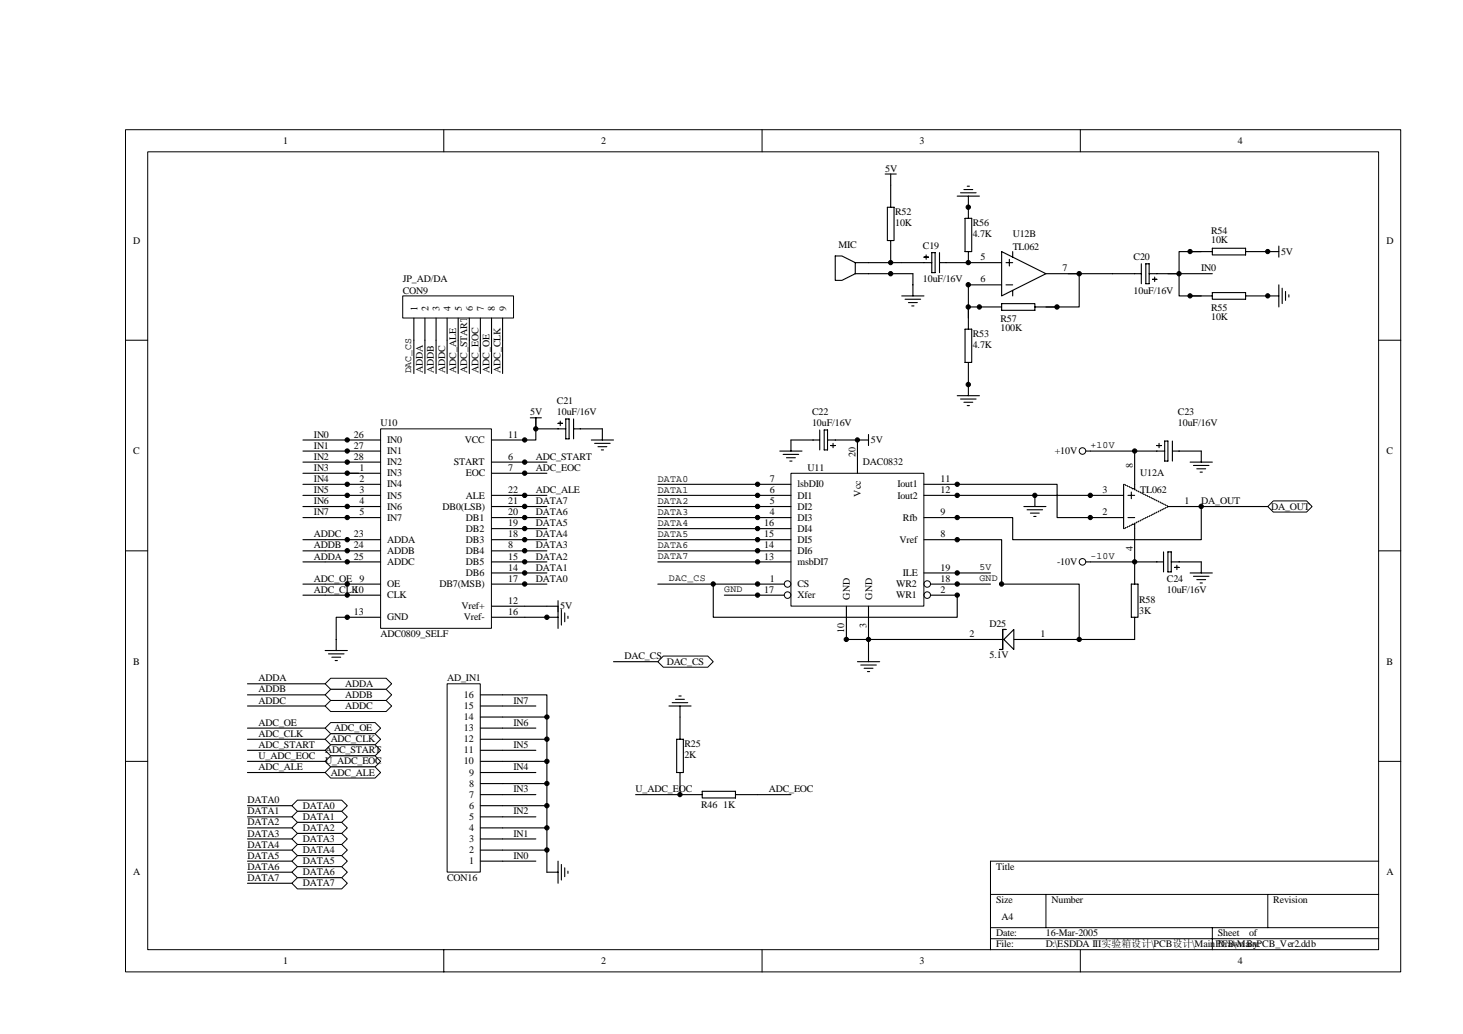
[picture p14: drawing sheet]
<svg xmlns="http://www.w3.org/2000/svg" width="297mm" height="210mm" viewBox="0 0 297 210" stroke-linecap="round" stroke-linejoin="round" font-family="sans-serif">
<defs><g id="words">
<g font-size="2">
<text x="57.5" y="29.2">1</text>
<text x="122.1" y="29.2">2</text>
<text x="186.7" y="29.2">3</text>
<text x="251.3" y="29.2">4</text>
<text x="179.7" y="34.8">5V</text>
<text x="181.8" y="43.6">R52</text>
<text x="181.8" y="45.8">10K</text>
<text x="197.5" y="45.8">R56</text>
<text x="245.9" y="47.4">R54</text>
<text x="27.1" y="49.4">D</text>
<text x="170.3" y="50.4">MIC</text>
<text x="187.4" y="50.6">C19</text>
<text x="197.5" y="48.1">4.7K</text>
<text x="199.1" y="52.8">5</text>
<text x="205.6" y="48.1">U12B</text>
<text x="205.6" y="50.8">TL062</text>
<text x="230.2" y="52.8">C20</text>
<text x="245.9" y="49.2">10K</text>
<text x="260.1" y="51.7">5V</text>
<text x="281.5" y="49.4">D</text>
<text x="81.8" y="57.3">JP_AD/DA</text>
<text x="81.8" y="59.6">CON9</text>
<text x="187.4" y="57.3">10uF/16V</text>
<text x="199.1" y="57.3">6</text>
<text x="215.7" y="55.1">7</text>
<text x="230.2" y="59.6">10uF/16V</text>
<text x="243.9" y="55.1">IN0</text>
<text x="84.7" y="63.2" transform="rotate(-90 84.7 63.2)">1</text>
<text x="87" y="63.2" transform="rotate(-90 87 63.2)">2</text>
<text x="89.2" y="63.2" transform="rotate(-90 89.2 63.2)">3</text>
<text x="91.5" y="63.2" transform="rotate(-90 91.5 63.2)">4</text>
<text x="93.7" y="63.2" transform="rotate(-90 93.7 63.2)">5</text>
<text x="96" y="63.2" transform="rotate(-90 96 63.2)">6</text>
<text x="98.3" y="63.2" transform="rotate(-90 98.3 63.2)">7</text>
<text x="100.5" y="63.2" transform="rotate(-90 100.5 63.2)">8</text>
<text x="102.8" y="63.2" transform="rotate(-90 102.8 63.2)">9</text>
<text x="203.1" y="65.4">R57</text>
<text x="245.9" y="63.2">R55</text>
<text x="245.9" y="65">10K</text>
<text x="197.5" y="68.3">R53</text>
<text x="197.5" y="70.6">4.7K</text>
<text x="203.1" y="67.2">100K</text>
<text x="83.5" y="75.8" transform="rotate(-90 83.5 75.8)">DAC_CS</text>
<text x="85.9" y="75.8" transform="rotate(-90 85.9 75.8)">ADDA</text>
<text x="88.1" y="75.8" transform="rotate(-90 88.1 75.8)">ADDB</text>
<text x="90.4" y="75.8" transform="rotate(-90 90.4 75.8)">ADDC</text>
<text x="92.6" y="75.8" transform="rotate(-90 92.6 75.8)">ADC_ALE</text>
<text x="94.9" y="75.8" transform="rotate(-90 94.9 75.8)">ADC_START</text>
<text x="97.1" y="75.8" transform="rotate(-90 97.1 75.8)">ADC_EOC</text>
<text x="99.4" y="75.8" transform="rotate(-90 99.4 75.8)">ADC_OE</text>
<text x="101.6" y="75.8" transform="rotate(-90 101.6 75.8)">ADC_CLK</text>
<text x="113.1" y="82.1">C21</text>
<text x="63.8" y="88.8">IN0</text>
<text x="71.9" y="88.8">26</text>
<text x="77.3" y="86.6">U10</text>
<text x="78.6" y="90">IN0</text>
<text x="94.4" y="90">VCC</text>
<text x="103.2" y="88.8">11</text>
<text x="107.7" y="84.3">5V</text>
<text x="113.1" y="84.3">10uF/16V</text>
<text x="164.9" y="84.3">C22</text>
<text x="164.9" y="86.6">10uF/16V</text>
<text x="176.8" y="90">5V</text>
<text x="239.2" y="84.3">C23</text>
<text x="239.2" y="86.6">10uF/16V</text>
<text x="27.1" y="92.2">C</text>
<text x="63.8" y="91.1">IN1</text>
<text x="63.8" y="93.3">IN2</text>
<text x="63.8" y="95.6">IN3</text>
<text x="71.9" y="91.1">27</text>
<text x="71.9" y="93.3">28</text>
<text x="73" y="95.6">1</text>
<text x="78.6" y="92.2">IN1</text>
<text x="78.6" y="94.4">IN2</text>
<text x="92.1" y="94.4">START</text>
<text x="103.2" y="93.3">6</text>
<text x="103.2" y="95.6">7</text>
<text x="108.8" y="95.6">ADC_EOC</text>
<text x="108.8" y="93.3">ADC_START</text>
<text x="164" y="95.6">U11</text>
<text x="173.7" y="92.7" transform="rotate(-90 173.7 92.7)">20</text>
<text x="175.2" y="94.4">DAC0832</text>
<text x="214.2" y="92.2">+10V</text>
<text x="221.4" y="91">+10V</text>
<text x="230" y="95" transform="rotate(-90 230 95)">8</text>
<text x="281.5" y="92.2">C</text>
<text x="63.8" y="97.8">IN4</text>
<text x="63.8" y="100.1">IN5</text>
<text x="73" y="97.8">2</text>
<text x="73" y="100.1">3</text>
<text x="78.6" y="96.7">IN3</text>
<text x="78.6" y="99">IN4</text>
<text x="78.6" y="101.2">IN5</text>
<text x="94.6" y="96.7">EOC</text>
<text x="94.6" y="101.2">ALE</text>
<text x="103.2" y="100.1">22</text>
<text x="108.8" y="100.1">ADC_ALE</text>
<text x="133.6" y="100">DATA1</text>
<text x="133.6" y="97.7">DATA0</text>
<text x="156.3" y="97.8">7</text>
<text x="156.3" y="100.1">6</text>
<text x="161.9" y="99">lsbDI0</text>
<text x="161.9" y="101.2">DI1</text>
<text x="174.8" y="100.8" transform="rotate(-90 174.8 100.8)">Vcc</text>
<text x="182.2" y="99">Iout1</text>
<text x="182.2" y="101.2">Iout2</text>
<text x="191" y="97.8">11</text>
<text x="191" y="100.1">12</text>
<text x="223.9" y="100.1">3</text>
<text x="231.5" y="96.7">U12A</text>
<text x="231.5" y="100.1">TL062</text>
<text x="63.8" y="102.3">IN6</text>
<text x="63.8" y="104.6">IN7</text>
<text x="73" y="102.3">4</text>
<text x="73" y="104.6">5</text>
<text x="78.6" y="103.4">IN6</text>
<text x="78.6" y="105.7">IN7</text>
<text x="89.9" y="103.4">DB0(LSB)</text>
<text x="94.6" y="107.9">DB2</text>
<text x="94.6" y="105.7">DB1</text>
<text x="103.2" y="102.3">21</text>
<text x="103.2" y="106.8">19</text>
<text x="103.2" y="104.6">20</text>
<text x="108.8" y="106.8">DATA5</text>
<text x="108.8" y="104.6">DATA6</text>
<text x="108.8" y="102.3">DATA7</text>
<text x="133.6" y="106.7">DATA4</text>
<text x="133.6" y="104.5">DATA3</text>
<text x="133.6" y="102.2">DATA2</text>
<text x="155.2" y="106.8">16</text>
<text x="156.3" y="102.3">5</text>
<text x="156.3" y="104.6">4</text>
<text x="161.9" y="103.4">DI2</text>
<text x="161.9" y="105.7">DI3</text>
<text x="161.9" y="107.9">DI4</text>
<text x="183.3" y="105.7">Rfb</text>
<text x="191" y="104.6">9</text>
<text x="223.9" y="104.6">2</text>
<text x="240.5" y="102.3">1</text>
<text x="243.9" y="102.3">DA_OUT</text>
<text x="258.1" y="103.4">DA_OUT</text>
<text x="63.8" y="113.6">ADDA</text>
<text x="63.8" y="111.3">ADDB</text>
<text x="63.8" y="109.1">ADDC</text>
<text x="71.9" y="109.1">23</text>
<text x="71.9" y="111.3">24</text>
<text x="71.9" y="113.6">25</text>
<text x="78.6" y="110.2">ADDA</text>
<text x="78.6" y="112.5">ADDB</text>
<text x="94.6" y="112.5">DB4</text>
<text x="94.6" y="110.2">DB3</text>
<text x="103.2" y="111.3">8</text>
<text x="103.2" y="113.6">15</text>
<text x="103.2" y="109.1">18</text>
<text x="108.8" y="113.6">DATA2</text>
<text x="108.8" y="111.3">DATA3</text>
<text x="108.8" y="109.1">DATA4</text>
<text x="133.6" y="113.5">DATA7</text>
<text x="133.6" y="111.2">DATA6</text>
<text x="133.6" y="109">DATA5</text>
<text x="155.2" y="109.1">15</text>
<text x="155.2" y="111.3">14</text>
<text x="155.2" y="113.6">13</text>
<text x="161.9" y="110.2">DI5</text>
<text x="161.9" y="112.5">DI6</text>
<text x="182.6" y="110.2">Vref</text>
<text x="191" y="109.1">8</text>
<text x="221.4" y="113.5">-10V</text>
<text x="230" y="111.8" transform="rotate(-90 230 111.8)">4</text>
<text x="63.8" y="118.1">ADC_OE</text>
<text x="73" y="118.1">9</text>
<text x="78.6" y="119.2">OE</text>
<text x="78.6" y="114.7">ADDC</text>
<text x="89.2" y="119.2">DB7(MSB)</text>
<text x="94.6" y="116.9">DB6</text>
<text x="94.6" y="114.7">DB5</text>
<text x="103.2" y="115.8">14</text>
<text x="103.2" y="118.1">17</text>
<text x="108.8" y="118.1">DATA0</text>
<text x="108.8" y="115.8">DATA1</text>
<text x="135.8" y="118">DAC_CS</text>
<text x="156.3" y="118.1">1</text>
<text x="161.9" y="114.7">msbDI7</text>
<text x="161.9" y="119.2">CS</text>
<text x="182" y="119.2">WR2</text>
<text x="183.3" y="116.9">ILE</text>
<text x="191" y="118.1">18</text>
<text x="191" y="115.8">19</text>
<text x="198.9" y="118">GND</text>
<text x="198.9" y="115.7">5V</text>
<text x="214.6" y="114.7">-10V</text>
<text x="236.9" y="118.1">C24</text>
<text x="63.8" y="120.3">ADC_CLK</text>
<text x="71.9" y="120.3">10</text>
<text x="71.9" y="124.8">13</text>
<text x="78.6" y="121.5">CLK</text>
<text x="78.6" y="125.9">GND</text>
<text x="93.7" y="123.7">Vref+</text>
<text x="94.2" y="125.9">Vref-</text>
<text x="103.2" y="122.6">12</text>
<text x="103.2" y="124.8">16</text>
<text x="113.7" y="123.7">5V</text>
<text x="147.1" y="120.2">GND</text>
<text x="155.2" y="120.3">17</text>
<text x="161.9" y="121.5">Xfer</text>
<text x="172.5" y="121.7" transform="rotate(-90 172.5 121.7)">GND</text>
<text x="177.1" y="121.7" transform="rotate(-90 177.1 121.7)">GND</text>
<text x="182" y="121.5">WR1</text>
<text x="191" y="120.3">2</text>
<text x="231.3" y="122.3">R58</text>
<text x="231.3" y="124.6">3K</text>
<text x="236.9" y="120.3">10uF/16V</text>
<text x="77.3" y="129.3">ADC0809_SELF</text>
<text x="171.4" y="128.5" transform="rotate(-90 171.4 128.5)">10</text>
<text x="175.9" y="127.6" transform="rotate(-90 175.9 127.6)">3</text>
<text x="196.8" y="129.3">2</text>
<text x="200.9" y="127.3">D25</text>
<text x="211.2" y="129.3">1</text>
<text x="27.1" y="134.9">B</text>
<text x="126.8" y="133.8">DAC_CS</text>
<text x="135.4" y="134.9">DAC_CS</text>
<text x="200.9" y="133.6">5.1V</text>
<text x="281.5" y="134.9">B</text>
<text x="52.5" y="138.3">ADDA</text>
<text x="52.5" y="140.6">ADDB</text>
<text x="52.5" y="142.8">ADDC</text>
<text x="70.1" y="139.4">ADDA</text>
<text x="70.1" y="141.7">ADDB</text>
<text x="70.1" y="144">ADDC</text>
<text x="90.8" y="138.3">AD_IN1</text>
<text x="94.2" y="144">15</text>
<text x="94.2" y="141.7">16</text>
<text x="104.3" y="142.8">IN7</text>
<text x="52.5" y="147.3">ADC_OE</text>
<text x="52.5" y="149.6">ADC_CLK</text>
<text x="67.8" y="148.4">ADC_OE</text>
<text x="94.2" y="148.4">13</text>
<text x="94.2" y="146.2">14</text>
<text x="104.3" y="147.3">IN6</text>
<text x="52.5" y="151.8">ADC_START</text>
<text x="52.5" y="154.1">U_ADC_EOC</text>
<text x="66" y="153">ADC_START</text>
<text x="66" y="155.2">U_ADC_EOC</text>
<text x="67.1" y="150.7">ADC_CLK</text>
<text x="94.2" y="155.2">10</text>
<text x="94.2" y="153">11</text>
<text x="94.2" y="150.7">12</text>
<text x="104.3" y="151.8">IN5</text>
<text x="139" y="151.6">R25</text>
<text x="139" y="153.8">2K</text>
<text x="52.5" y="156.3">ADC_ALE</text>
<text x="67.1" y="157.4">ADC_ALE</text>
<text x="95.3" y="161.9">7</text>
<text x="95.3" y="159.7">8</text>
<text x="95.3" y="157.4">9</text>
<text x="104.3" y="156.3">IN4</text>
<text x="104.3" y="160.8">IN3</text>
<text x="129" y="160.8">U_ADC_EOC</text>
<text x="156.1" y="160.8">ADC_EOC</text>
<text x="50.2" y="163.1">DATA0</text>
<text x="50.2" y="165.3">DATA1</text>
<text x="50.2" y="167.6">DATA2</text>
<text x="61.5" y="164.2">DATA0</text>
<text x="61.5" y="166.5">DATA1</text>
<text x="95.3" y="166.5">5</text>
<text x="95.3" y="164.2">6</text>
<text x="104.3" y="165.3">IN2</text>
<text x="142.3" y="164">R46 1K</text>
<text x="50.2" y="169.8">DATA3</text>
<text x="50.2" y="172.1">DATA4</text>
<text x="61.5" y="168.7">DATA2</text>
<text x="61.5" y="170.9">DATA3</text>
<text x="61.5" y="173.2">DATA4</text>
<text x="95.3" y="173.2">2</text>
<text x="95.3" y="170.9">3</text>
<text x="95.3" y="168.7">4</text>
<text x="104.3" y="169.8">IN1</text>
<text x="27.1" y="177.7">A</text>
<text x="50.2" y="174.3">DATA5</text>
<text x="50.2" y="176.6">DATA6</text>
<text x="50.2" y="178.8">DATA7</text>
<text x="61.5" y="175.5">DATA5</text>
<text x="61.5" y="177.7">DATA6</text>
<text x="61.5" y="179.9">DATA7</text>
<text x="90.8" y="178.8">CON16</text>
<text x="95.3" y="175.5">1</text>
<text x="104.3" y="174.3">IN0</text>
<text x="202.2" y="176.6">Title</text>
<text x="281.5" y="177.7">A</text>
<text x="202.2" y="183.3">Size</text>
<text x="213.5" y="183.3">Number</text>
<text x="258.5" y="183.3">Revision</text>
<text x="202.2" y="190.1">Date:</text>
<text x="203.4" y="186.7">A4</text>
<text x="212.4" y="190.1">16-Mar-2005</text>
<text x="247.3" y="190.1">Sheet</text>
<text x="253.6" y="190.1">of</text>
<text x="57.5" y="195.7">1</text>
<text x="122.1" y="195.7">2</text>
<text x="186.7" y="195.7">3</text>
<text x="202.2" y="192.3">File:</text>
<text x="212.4" y="192.3">D:\ESDDA III实验箱设计\PCB设计\MainPCB\MainPCB_Ver2.ddb</text>
<text x="247.3" y="192.3">Drawn By:</text>
<text x="251.3" y="195.7">4</text>
</g>
</g></defs>
<g fill="none" stroke="#000" stroke-width=".2">
<path d="M25.5 26.3h258.9v171h-258.9zM30 30.8h249.9v162h-249.9zM90.1 26.3v4.5M154.7 26.3v4.5M219.3 26.3v4.5M25.5 69.1h4.5M279.9 69.1h4.5M25.5 111.8h4.5M279.9 111.8h4.5M25.5 154.6h4.5M279.9 154.6h4.5M279.9 174.8h-78.8v18"/>
<path d="M90.1 192.8v4.5M154.7 192.8v4.5M201.1 181.6h78.8M201.1 188.3h78.8M201.1 190.6h78.8M212.4 181.6v6.7M219.3 192.8v4.5M246.1 188.3v4.5M257.4 181.6v6.7"/>
</g>
<path d="M77.3 87.1h22.5v40.5h-22.5z" fill="#fff"/>
<path d="M77.3 87.1h22.5v40.5h-22.5z" fill="none" stroke="#000" stroke-width=".2"/>
<g fill="none" stroke="#000" stroke-width=".23">
<path d="M61.5 98.3h15.8M61.5 93.8h15.8M61.5 89.3h15.8M61.5 91.6h15.8M70.5 96.1h6.8M99.8 96.1h11.2M99.8 93.8h11.2M107.7 84.8h2.2M108.8 87.1v-2.3v4.5h-9M228.1 98.3v9M228.4 98.3l.2 .3M228.8 98.6l.2 .2"/>
<path d="M229.3 98.8l.2 .2M229.7 99l.2 .2h.5M229.7 99.9v1.3M230.4 91.6v7.8M230.6 99.4l.2 .3M231.1 99.7l.2 .2M231.5 99.9l.2 .2M61.5 100.6h15.8M61.5 102.8h15.8M61.5 105.1h15.8M61.5 111.8h15.8M61.5 118.6h15.8"/>
<path d="M61.5 114.1h15.8M61.5 109.6h15.8M99.8 100.6h6.7M99.8 102.8h11.2M99.8 105.1h11.2M99.8 111.8h11.2M99.8 118.6h11.2M99.8 116.3h11.2M99.8 114.1h11.2M99.8 109.6h11.2M99.8 107.3h11.2M207.9 102.8h4.5"/>
<path d="M208.5 103.5h3.2M209.2 104.2h1.8M209.9 104.8h.5M210.1 100.6v2.2M221.4 100.6h6.7M221.4 105.1h6.7M228.6 107.1l-.2 .2M229 100.6h1.4M229 105.1h1.4M229 106.9l-.2 .2M229.5 106.6l-.2 .3M230.4 106.4h-.5l-.2 .2"/>
<path d="M230.4 106.2v7.9M230.8 106l-.2 .2M231.3 105.7l-.2 .3M231.7 105.5l-.2 .2M232 100.1l.2 .3M232.2 105.3l-.2 .2M232.4 100.4l.2 .2M232.6 105.1l-.2 .2M232.9 100.6l.2 .2M233.1 104.8l-.2 .3M233.3 100.8l.2 .2M233.5 104.6l-.2 .2"/>
<path d="M233.8 101l.2 .2M234 104.4l-.2 .2M234.2 101.2l.2 .3M234.4 104.2l-.2 .2M234.7 101.5l.2 .2M234.9 103.9l-.2 .3M235.1 101.7l.2 .2M235.3 103.7l-.2 .2M235.6 101.9l.2 .3M235.8 103.5l-.2 .2M236 102.2l.2 .2M236.2 103.3l-.2 .2"/>
<path d="M236.5 102.4l.2 .2M236.7 103l-.2 .3M236.9 102.6l.2 .2M237.1 102.8h6.8M237.1 102.8l-.2 .2M61.5 120.8h15.8M66 132.1h4.5M66.7 132.7h3.1M67.4 133.4h1.8M68 134.1h.5M77.3 125.3h-9v6.8M99.8 123.1h11.2"/>
<path d="M99.8 125.3h13.5M113.3 123.1v4.5M114 123.7v3.2M114.7 124.4v1.8M115.3 125.1v.4M174.1 134.3h4.5M174.8 135h3.1M175.4 135.7h1.8M176.1 136.3h.5M176.3 132.1v2.2"/>
</g>
<g fill="#000" stroke="#000" stroke-width=".2">
<circle cx="70.5" cy="96.1" r=".45"/>
<circle cx="70.5" cy="93.8" r=".45"/>
<circle cx="70.5" cy="91.6" r=".44"/>
<circle cx="70.5" cy="89.3" r=".44"/>
<circle cx="70.5" cy="98.3" r=".44"/>
<circle cx="106.5" cy="96.1" r=".45"/>
<circle cx="106.5" cy="93.8" r=".45"/>
<circle cx="106.5" cy="89.3" r=".44"/>
<circle cx="70.5" cy="118.6" r=".45"/>
<circle cx="70.5" cy="109.6" r=".45"/>
<circle cx="70.5" cy="100.6" r=".45"/>
<circle cx="70.5" cy="111.8" r=".45"/>
<circle cx="70.5" cy="102.8" r=".45"/>
<circle cx="70.5" cy="105.1" r=".44"/>
<circle cx="70.5" cy="114.1" r=".44"/>
<circle cx="106.5" cy="109.6" r=".45"/>
<circle cx="106.5" cy="118.6" r=".45"/>
<circle cx="106.5" cy="102.8" r=".45"/>
<circle cx="106.5" cy="111.8" r=".45"/>
<circle cx="106.5" cy="116.3" r=".45"/>
<circle cx="106.5" cy="105.1" r=".44"/>
<circle cx="106.5" cy="114.1" r=".44"/>
<circle cx="106.5" cy="107.3" r=".44"/>
<circle cx="70.5" cy="125.3" r=".45"/>
<circle cx="70.5" cy="120.8" r=".44"/>
<circle cx="111" cy="125.3" r=".45"/>
</g>
<path d="M160.6 96.1h27v26.9h-27z" fill="#fff"/>
<g fill="none" stroke="#000" stroke-width=".2">
<path d="M160.6 96.1h27v26.9h-27z"/>
<circle cx="159.9" cy="118.6" r=".66"/>
<circle cx="188.3" cy="118.6" r=".66"/>
<circle cx="159.9" cy="120.8" r=".67"/>
<circle cx="188.3" cy="120.8" r=".67"/>
</g>
<g fill="none" stroke="#000" stroke-width=".23">
<path d="M84 69.1v6.7M86.3 69.1v6.7M88.5 69.1v6.7M90.8 69.1v6.7M93 69.1v6.7M95.3 69.1v6.7M97.5 69.1v6.7M61.5 96.1h11.3M133.6 98.3h27M174.1 89.3v6.8M187.6 98.3h27v6.8h6.8M221.4 91.6h9"/>
<path d="M104.3 100.6h6.7M133.6 118.6h11.2v6.7h49.5v-4.5h-5.3M133.6 100.6h27M133.6 102.8h27M133.6 105.1h27M133.6 107.3h27M133.6 109.6h27M133.6 111.8h27M133.6 114.1h27M144.8 118.6h14.4M187.6 109.6h15.8v9M187.6 100.6h33.8"/>
<path d="M187.6 116.3h13.5M189 118.6h12.1M221.4 114.1h9v4.5M229.7 118.6h1.4v6.7h-1.4zM248.4 102.8h-4.5v6.8h-38.3v-4.5h-18M147.1 120.8h12.1M171.8 123.1v6.7h4.5v-6.7M196.6 129.8h15.8M230.4 125.3v4.5"/>
</g>
<g fill="#000" stroke="#000" stroke-width=".2">
<circle cx="153.8" cy="98.3" r=".44"/>
<circle cx="174.1" cy="89.3" r=".43"/>
<circle cx="194.4" cy="98.3" r=".44"/>
<circle cx="230.4" cy="91.6" r=".44"/>
<circle cx="144.8" cy="118.6" r=".44"/>
<circle cx="153.8" cy="100.6" r=".45"/>
<circle cx="153.8" cy="109.6" r=".45"/>
<circle cx="153.8" cy="118.6" r=".45"/>
<circle cx="153.8" cy="111.8" r=".45"/>
<circle cx="153.8" cy="102.8" r=".45"/>
<circle cx="153.8" cy="105.1" r=".44"/>
<circle cx="153.8" cy="114.1" r=".44"/>
<circle cx="153.8" cy="107.3" r=".44"/>
<circle cx="194.3" cy="100.6" r=".45"/>
<circle cx="194.3" cy="109.6" r=".45"/>
<circle cx="194.3" cy="118.6" r=".45"/>
<circle cx="194.3" cy="116.3" r=".45"/>
<circle cx="194.4" cy="105.1" r=".44"/>
<circle cx="203.3" cy="118.6" r=".44"/>
<circle cx="210.1" cy="100.6" r=".44"/>
<circle cx="221.4" cy="100.6" r=".44"/>
<circle cx="221.4" cy="105.1" r=".43"/>
<circle cx="230.4" cy="114.1" r=".44"/>
<circle cx="243.9" cy="102.8" r=".45"/>
<circle cx="153.8" cy="120.8" r=".44"/>
<circle cx="171.8" cy="129.8" r=".44"/>
<circle cx="176.3" cy="129.8" r=".44"/>
<circle cx="194.4" cy="120.8" r=".44"/>
</g>
<g fill="#fff" stroke="#000" stroke-width=".23">
<path d="M203.8 129.8l2-2v4z"/>
<path d="M203.6 127.8h.7h-.7v4h-.7h.7z" fill-rule="evenodd"/>
</g>
<path d="M174.1 89.3h2.2M176.3 88.2v2.2M220.5 91.6h.9M203.4 118.6h15.7v11.2M220.5 114.1h.9M196.6 129.8h-20.3v2.3M212.4 129.8h18" fill="none" stroke="#000" stroke-width=".23"/>
<g fill="#000" stroke="#000" stroke-width=".2">
<circle cx="106.5" cy="100.6" r=".45"/>
<circle cx="219.1" cy="129.8" r=".44"/>
</g>
<g fill="none" stroke="#000" stroke-width=".2">
<circle cx="219.8" cy="91.6" r=".67"/>
<circle cx="219.8" cy="114.1" r=".67"/>
</g>
<path d="M258.5 101.7h6.8l1.1 1.1-1.1 1.1h-6.8l-1.1-1.1z" fill-rule="evenodd" fill="#fff" stroke="#000" stroke-width=".2"/>
<path d="M248.4 102.8h9" fill="none" stroke="#000" stroke-width=".23"/>
<path d="M134.7 133.2h9l1.1 1.1-1.1 1.1h-9l-1.1-1.1z" fill-rule="evenodd" fill="#fff" stroke="#000" stroke-width=".2"/>
<path d="M124.6 134.3h9" fill="none" stroke="#000" stroke-width=".23"/>
<g fill="#fff" stroke="#000" stroke-width=".2">
<path d="M67.1 137.7h11.3l1.1 1.1-1.1 1.1h-11.3l-1.1-1.1z" fill-rule="evenodd"/>
<path d="M66 141.1l1.1-1.2h11.3l1.1 1.2-1.1 1.1h-11.3z" fill-rule="evenodd"/>
<path d="M67.1 142.2h11.3l1.1 1.1-1.1 1.1h-11.3l-1.1-1.1z" fill-rule="evenodd"/>
<path d="M67.1 146.7h9.1l1.1 1.1-1.1 1.1h-9.1l-1.1-1.1z" fill-rule="evenodd"/>
<path d="M66 150.1l1.1-1.2h9.1l1.1 1.2-1.1 1.1h-9.1z" fill-rule="evenodd"/>
<path d="M67.1 151.2h9.1l1.1 1.1-1.1 1.1h-9.1l-1.1-1.1z" fill-rule="evenodd"/>
<path d="M66 154.6l1.1-1.2h9.1l1.1 1.2-1.1 1.1h-9.1z" fill-rule="evenodd"/>
<path d="M67.1 155.7h9.1l1.1 1.1-1.1 1.1h-9.1l-1.1-1.1z" fill-rule="evenodd"/>
</g>
<g fill="none" stroke="#000" stroke-width=".23">
<path d="M179.7 35.3h2.3M180.8 35.3v6.8M194.3 39.8h4.6M195 39.1h3.2M195.7 38.5h1.8M196.4 37.8h.4M196.6 39.8v4.5M169.6 52h1.3l2.7 1.3v2.3l-2.7 1.3h-1.3zM173.6 53.3h15.6M173.6 55.6h11.8v4.5M180.2 42.1h1.3v6.7h-1.3zM180.8 48.8v4.5"/>
<path d="M187.6 52.2h.9M188 51.8v.8M189.2 51.3h.7v4.1h-.7zM190.8 51.3v4.1M195.9 44.3h1.4v6.8h-1.4zM196.6 51.1v2.2h-5.8M196.6 57.8v9M216.9 55.6h14.8M219.1 55.6v6.7h-6.7M231.7 53.6v4M232.6 53.6h.7v4h-.7zM233.3 55.6h12.8"/>
<path d="M234 56.7h.9M234.4 56.2v.9M241.6 51.1h4.5M243.9 51.1h-4.5v9h4.5M246.1 50.4h6.8v1.4h-6.8zM246.1 59.4h6.8v1.3h-6.8zM252.9 51.1h6.7M259.6 50v2.2M259.6 57.8v4.5M260.3 58.5v3.1M261 59.2v1.8M261.7 59.8v.5"/>
<path d="M183.1 60.1h4.5M183.8 60.7h3.1M184.4 61.4h1.8M185.1 62.1h.5M195.9 66.8h1.4v6.8h-1.4zM196.6 73.6v6.7M196.6 62.3h6.8M203.4 61.6h6.7v1.4h-6.7zM210.1 62.3h4.5M241.6 60.1h4.5M252.9 60.1h6.7M194.3 80.3h4.6"/>
<path d="M195 81h3.2M195.7 81.7h1.8M196.4 82.3h.4M50.2 138.8h15.8M111 123.1h2.3M113.3 121.9v2.3M50.2 141.1h15.8M50.2 143.3h15.8M50.2 147.8h15.8M50.2 150.1h15.8M50.2 152.3h15.8M50.2 154.6h15.8"/>
<path d="M50.2 156.8h15.8"/>
</g>
<g fill="#000" stroke="#000" stroke-width=".2">
<circle cx="180.8" cy="55.6" r=".44"/>
<circle cx="180.8" cy="53.3" r=".43"/>
<circle cx="196.6" cy="42.1" r=".45"/>
<circle cx="196.6" cy="57.8" r=".45"/>
<circle cx="196.6" cy="53.3" r=".44"/>
<circle cx="219.1" cy="55.6" r=".45"/>
<circle cx="239.4" cy="55.6" r=".44"/>
<circle cx="257.4" cy="51.1" r=".43"/>
<circle cx="196.6" cy="78.1" r=".45"/>
<circle cx="198.8" cy="62.3" r=".44"/>
<circle cx="257.4" cy="60.1" r=".43"/>
</g>
<path d="M90.8 138.8h6.7v38.2h-6.7z" fill="#fff"/>
<path d="M90.8 138.8h6.7v38.2h-6.7z" fill="none" stroke="#000" stroke-width=".2"/>
<g fill="none" stroke="#000" stroke-width=".23">
<path d="M97.5 159.1h4.5M97.5 156.8h11.3M97.5 154.6h4.5M97.5 152.3h11.3M97.5 150.1h4.5M97.5 147.8h11.3M97.5 145.6h4.5M97.5 143.3h11.3M97.5 141.1h4.5M135.8 143.3h4.5M136.5 142.6h3.1M137.2 142h1.8"/>
<path d="M137.4 150.1h1.3v6.7h-1.3zM137.8 141.3h.5M138.1 143.3v6.8M138.1 156.8v4.5M50.2 174.8h9.1M50.2 172.6h9.1M50.2 170.3h9.1M50.2 168.1h9.1M50.2 165.8h9.1M50.2 163.6h9.1M50.2 177.1h9.1M50.2 179.3h9.1"/>
<path d="M97.5 174.8h11.3M97.5 172.6h4.5M97.5 170.3h11.3M97.5 168.1h4.5M97.5 165.8h11.3M97.5 163.6h4.5M97.5 161.3h11.3M111 177.1h2.3M113.3 174.8v4.5M114 175.5v3.1M114.7 176.2v1.8M115.3 176.8v.5"/>
<path d="M129 161.3h13.6M142.6 160.6h6.7v1.4h-6.7zM149.3 161.3h11.3"/>
</g>
<g fill="#fff" stroke="#000" stroke-width=".2">
<path d="M59.3 163.6l1.1-1.2h9l1.1 1.2-1.1 1.1h-9z" fill-rule="evenodd"/>
<path d="M60.4 164.7h9l1.1 1.1-1.1 1.1h-9l-1.1-1.1z" fill-rule="evenodd"/>
<path d="M59.3 168.1l1.1-1.2h9l1.1 1.2-1.1 1.1h-9z" fill-rule="evenodd"/>
<path d="M60.4 169.2h9l1.1 1.1-1.1 1.1h-9l-1.1-1.1z" fill-rule="evenodd"/>
<path d="M60.4 171.4h9l1.1 1.2-1.1 1.1h-9l-1.1-1.1z" fill-rule="evenodd"/>
<path d="M60.4 173.7h9l1.1 1.1-1.1 1.1h-9l-1.1-1.1z" fill-rule="evenodd"/>
<path d="M59.3 177.1l1.1-1.2h9l1.1 1.2-1.1 1.1h-9z" fill-rule="evenodd"/>
<path d="M60.4 178.2h9l1.1 1.1-1.1 1.1h-9l-1.1-1.1z" fill-rule="evenodd"/>
</g>
<g fill="none" stroke="#000" stroke-width=".23">
<path d="M196.6 53.3h6.8M196.6 57.8h6.8M203.4 51.1l9 4.5-9 4.5zM204.3 53.3h1.3M204.3 57.8h1.3M204.9 52.6v1.4M205.6 51.1v1.1M205.6 58.9v1.2M212.4 55.6h6.7M99.8 69.1v6.7M102 69.1v6.7M108.8 87.1h6.1"/>
<path d="M113.3 85.9h.9M113.7 85.5v.9M114.9 85h.6v4.1h-.6zM116.5 87.1h5.8v2.2M116.5 85v4.1M120.1 89.3h4.5M120.7 90h3.2M121.4 90.7h1.8M122.1 91.3h.4M158.3 91.6h4.5M159 92.2h3.2M159.7 92.9h1.8"/>
<path d="M160.4 93.6h.4M166.4 89.3h-5.8v2.3M166.4 87.3v4M167.3 87.3h.7v4h-.7zM168 89.3h6.1M168.7 90.4h.9M169.1 90v.9M230.4 91.6h6.1M234.9 90.4h.9M235.3 90v.9M236.5 89.5h.6v4.1h-.6zM238 91.6h5.9v2.2"/>
<path d="M238 89.5v4.1M241.6 93.8h4.5M242.3 94.5h3.2M243 95.2h1.8M243.7 95.8h.4M230.4 114.1h5.8M236.2 112v4.1M237.1 112h.7v4.1h-.7zM237.8 114.1h6.1v2.2M238.5 115.2h.9M238.9 114.7v.9M241.6 116.3h4.5"/>
<path d="M242.3 117h3.2M243 117.7h1.8M243.7 118.3h.4M102 159.1h9v4.5M102 154.6h9v4.5M102 150.1h9v4.5M102 145.6h9v4.5M102 141.1h9v4.5M102 172.6h9v4.5M102 168.1h9v4.5M102 163.6h9v4.5"/>
</g>
<g fill="#000" stroke="#000" stroke-width=".2">
<circle cx="241.6" cy="51.1" r=".43"/>
<circle cx="214.6" cy="62.3" r=".45"/>
<circle cx="241.6" cy="60.1" r=".43"/>
<circle cx="108.8" cy="87.1" r=".44"/>
<circle cx="111" cy="154.6" r=".45"/>
<circle cx="111" cy="150" r=".45"/>
<circle cx="111" cy="145.5" r=".44"/>
<circle cx="111" cy="159.1" r=".44"/>
<circle cx="111" cy="172.5" r=".45"/>
<circle cx="111" cy="163.6" r=".45"/>
<circle cx="111" cy="168.1" r=".44"/>
<circle cx="138.1" cy="161.3" r=".43"/>
</g>
<path d="M81.8 60.1h22.5v4.5h-22.5z" fill="#fff"/>
<path d="M81.8 60.1h22.5v4.5h-22.5z" fill="none" stroke="#000" stroke-width=".2"/>
<path d="M84 64.6v4.5M86.3 64.6v4.5M88.5 64.6v4.5M90.8 64.6v4.5M93 64.6v4.5M95.3 64.6v4.5M97.5 64.6v4.5M99.8 64.6v4.5M102 64.6v4.5" fill="none" stroke="#000" stroke-width=".23"/>
<circle cx="196.6" cy="62.3" r=".45" fill="#000" stroke="#000" stroke-width=".2"/>
<use href="#words"/>
</svg>
